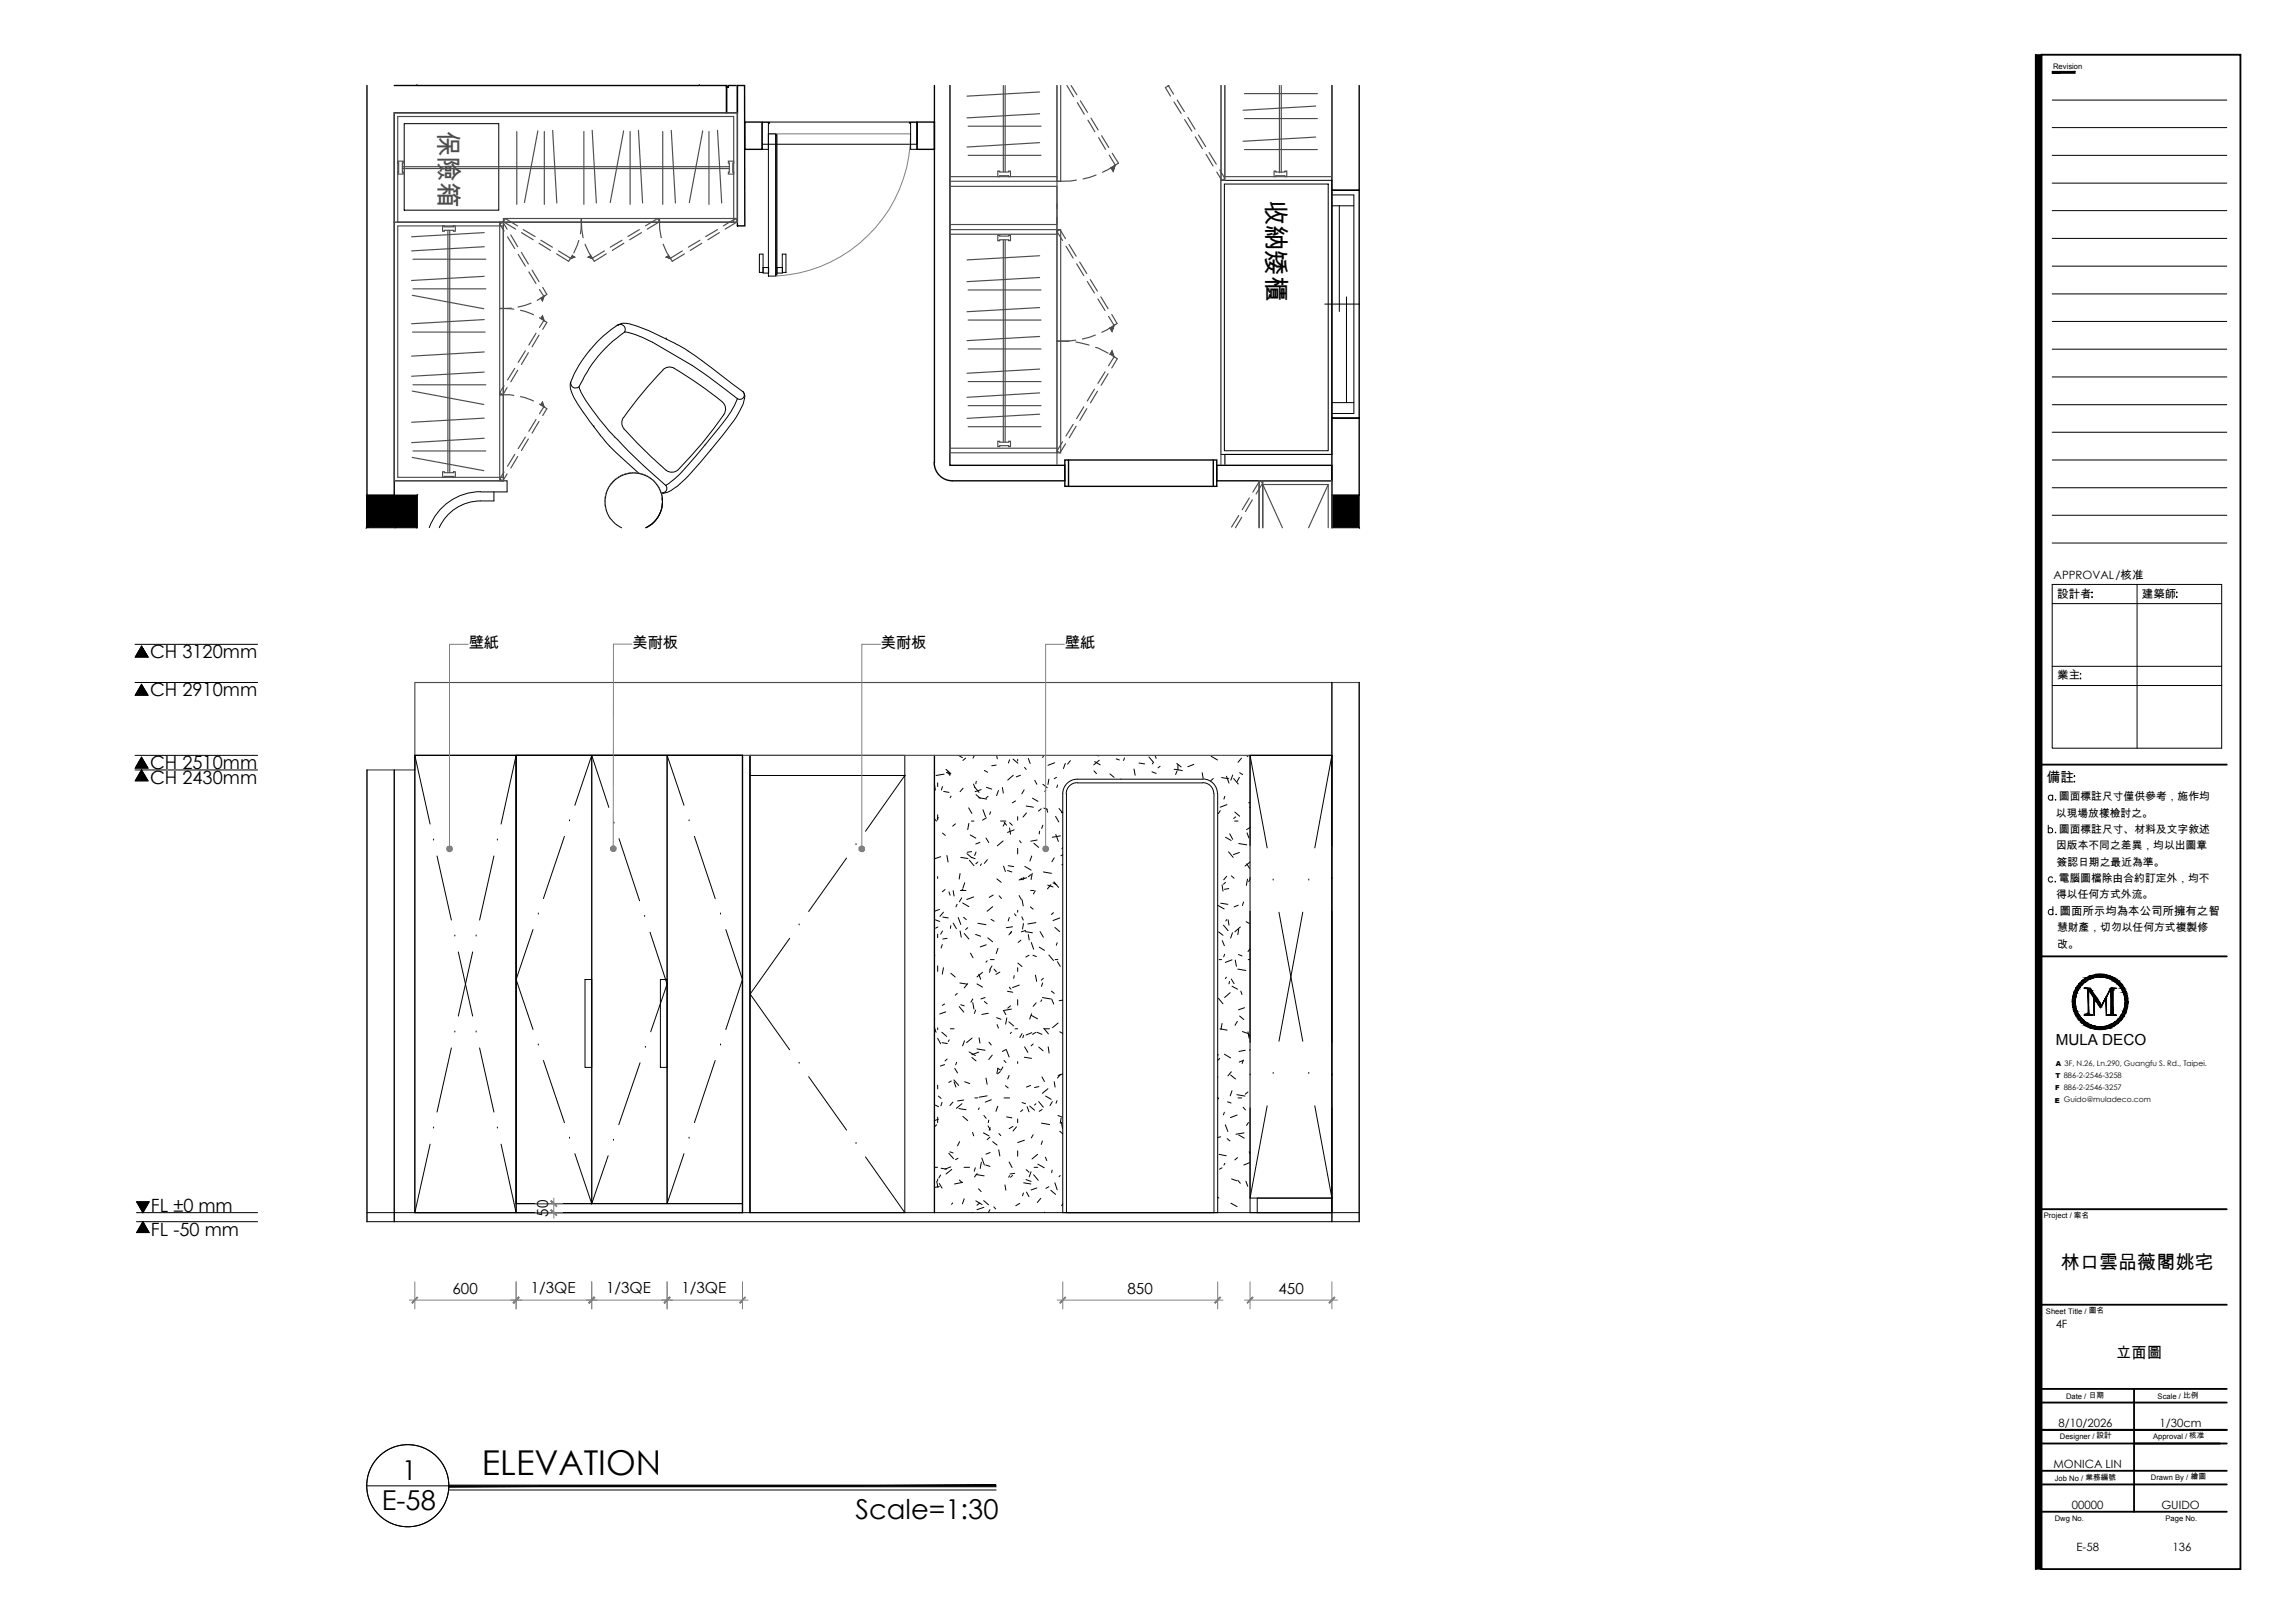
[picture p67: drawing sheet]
<svg xmlns="http://www.w3.org/2000/svg" width="420mm" height="297mm" viewBox="0 0 420 297" stroke-linecap="round" stroke-linejoin="round" font-family="sans-serif">
<defs><g id="words">
<text font-size="6.3" x="88.2" y="269.9">ELEVATION</text>
<g font-size="5">
<text x="73.6" y="270.9">1</text>
<text x="69.9" y="276.3">E-58</text>
<text x="156.6" y="278">Scale=1:30</text>
</g>
<text font-size="4.7" fill="#4c4c4c" x="80.5" y="23.9" transform="rotate(90 80.5 23.9)">保險箱</text>
<text font-size="4.7" x="231.9" y="36.5" transform="rotate(90 231.9 36.5)">收納矮櫃</text>
<text font-size="3.5" x="377.3" y="232.3">林口雲品薇閣姚宅</text>
<g font-size="3.3">
<text x="27.5" y="120.5">CH 3120mm</text>
<text x="27.5" y="127.5">CH 2910mm</text>
<text x="27.5" y="143.5">CH 2430mm</text>
<text x="27.5" y="140.8">CH 2510mm</text>
<text x="27.6" y="221.7">FL ±0 mm</text>
<text x="27.6" y="226.2">FL -50 mm</text>
</g>
<g font-size="2.8">
<text x="85.8" y="118.6">壁紙</text>
<text x="115.8" y="118.6">美耐板</text>
<text x="161.2" y="118.6">美耐板</text>
<text x="194.9" y="118.6">壁紙</text>
<text x="376.3" y="191.3">MULA DECO</text>
<text x="100.3" y="222.7" transform="rotate(-90 100.3 222.7)">50</text>
<text x="82.8" y="236.9">600</text>
<text x="97.2" y="236.6">1/3QE</text>
<text x="111" y="236.6">1/3QE</text>
<text x="124.8" y="236.6">1/3QE</text>
<text x="206.4" y="236.9">850</text>
<text x="234.1" y="236.9">450</text>
<text x="387.4" y="248.5">立面圖</text>
</g>
<text font-size="2.5" x="374.7" y="143.2">備註</text>
<g font-size="2.1">
<text x="376" y="106">APPROVAL/核准</text>
<text x="376.6" y="109.4">設計者</text>
<text x="392.1" y="109.4">建築師</text>
<text x="376.6" y="124.3">業主</text>
<text x="377.1" y="167.4">圖面所示均為本公司所擁有之智</text>
<text x="376.3" y="243.1">4F</text>
<text x="376.9" y="261.2">8/10/2026</text>
<text x="395.4" y="261.2">1/30cm</text>
<text x="375.9" y="268.7">MONICA LIN</text>
<text x="379.3" y="276.2">00000</text>
<text x="395.7" y="276.2">GUIDO</text>
<text x="380.2" y="283.8">E-58</text>
<text x="397.7" y="283.8">136</text>
</g>
<g font-size="2">
<text x="376.4" y="149.5">以現場放樣檢討之。</text>
<text x="376.9" y="146.5">圖面標註尺寸僅供參考，施作均</text>
<text x="376.4" y="155.4">因版本不同之差異，均以出圖章</text>
<text x="376.9" y="152.4">圖面標註尺寸、材料及文字敘述</text>
<text x="376.5" y="158.4">簽認日期之最近為準。</text>
<text x="376.9" y="161.4">電腦圖檔除由合約訂定外，均不</text>
<text x="376.4" y="164.4">得以任何方式外流。</text>
<text x="376.6" y="170.4">慧財產，切勿以任何方式複製修</text>
<text x="376.6" y="173.4">改。</text>
</g>
<g font-size="1.4">
<text x="375.9" y="12.6">Revision</text>
<text x="374.2" y="222.9">Project / 案名</text>
<text x="374.6" y="240.4">Sheet Title / 圖名</text>
<text x="378.2" y="256.1">Date / 日期</text>
<text x="395" y="256.1">Scale / 比例</text>
<text x="377.1" y="263.4">Designer / 設計</text>
<text x="394.2" y="263.4">Approval / 核准</text>
<text x="376.2" y="271">Job No / 業務編號</text>
<text x="393.8" y="270.8">Drawn By / 繪圖</text>
<text x="376.2" y="278.3">Dwg No.</text>
<text x="396.5" y="278.3">Page No.</text>
</g>
<g font-size="1.3">
<text x="376.3" y="197.3">T 886-2-2546-3258</text>
<text x="376.3" y="195.1">A 3F, N.26, Ln.290, Guangfu S. Rd., Taipei.</text>
<text x="376.2" y="201.8">E Guido@muladeco.com</text>
<text x="376.3" y="199.5">F 886-2-2546-3257</text>
</g>
</g></defs>
<!-- layer: I-ELEV4 -->
<path d="M67.2 223.6h181.6M67.2 221.9h181.6" fill="none" stroke="#000" stroke-width=".18"/>
<!-- layer: I-ELEV2 -->
<path d="M75.9 138.2h167.9M248.8 124.9h-172.9v16h-8.7" fill="none" stroke="#4c4c4c" stroke-width=".21"/>
<!-- layer: I-ELEV1 -->
<path d="M135.9 138.2v83.7M137.3 138.2v83.7M171.1 138.2v83.7M243.8 124.9v98.7M248.8 124.9v98.7M67.2 140.9v82.7M72.2 140.9v82.7" fill="none" stroke="#000" stroke-width=".25"/>
<!-- layer: I-WALL-HATCH -->
<g fill="none" stroke="#000" stroke-width=".18">
<path d="M175.5 138.2l.7 .5M176.8 138.8l-.5 .4M178.4 138.2l-.3 .6M182.5 138.2l.1 .7M184.8 139.1l-.2 .5M185.5 138.9l.9 .8M186.3 139v.3M188.3 138.8l.3 .9M191.1 138.3l-.2 .3M193.1 139.6l-1.2 .5M195 139.7l-.3 1M196 139.2l-.5 .7"/>
<path d="M200.4 139.4l1 .6M200.7 138.2l.5 .1M201.3 139.1l-1.1 .9M204.3 138.9l.6 .2M205.9 138.7l-.2 .5M208.5 139.6l1.1 .2M210.4 138.5l.8 1.1M211.2 139.6l-.3 .2M211.5 138.2l.2 .6M215.4 139.7l.8 .7M215.6 139.9v1.1M218.6 139.9l-1.1 .4"/>
<path d="M221.7 138.4l1.2 .7M227.3 138.8l-.6 .7M228.2 138.2l.3 .3M171.1 143.5l.1 1.1M171.1 149.9l.4 .4M171.7 143.3v.7M171.7 149.1v1M171.8 149.6l-.2 .3M172.2 156.8l-1.1 .4M172.6 144l-.3 .6M172.6 152.5l.5 .4M172.8 144.9l.9 .1"/>
<path d="M172.8 141.7l-1.4 .2M173.2 140.8l.9 .8M173.3 141.4l.7 .3M173.4 156.6l.2 1.2M173.5 141.2l.4 .7M174.1 145.7l-.2 .3M174.9 150.8l-.5 .4M175.8 159.9l-.2 1M175.9 156.9l1.3 .2M176.3 144.3l-.5 .6M177 156.2l.9 .8M177.3 147.9l.6 1"/>
<path d="M177.4 150.7l-.2 1.1M177.5 157.4l.8 1M177.6 152.8l1 .6M177.8 150.3h.5M177.9 155.9l-.8 .1M177.9 156.9l.6 .3M178.2 143.5l.3 .6M178.4 144l.8 1M178.7 155.9l-.3 .7M178.7 145.4l.8 .7M178.7 143l-.1 .5M179 157.8l-.4 .3"/>
<path d="M179.2 146l1.4 .2M179.4 154.2l-.8 .3M179.6 144.5l-1.1 .4M179.7 158.1l-.2 .3M180 148.2l.4 1.3M180.2 141l.6 .3M180.5 153.4l.5 .8M180.6 149.7l-.7 .4M180.6 144.1l1 .3M180.8 157.3l-.6 .7M180.9 145.7l-.4 .4M181.4 148.6l-.2 .4"/>
<path d="M182.4 140l-.8 .2M182.8 144.7l-.3 .9M183.2 150.3h1M183.5 144.1l.2 1M183.6 153.9l-1 .9M183.7 158.5l.4 1M183.9 150.5l.4 .5M184 150.6l-.4 .6M184.4 159.3l.9 .3M184.6 158.4l1 .2M184.8 151.5l.2 1.2M184.8 150.6l.5 .4"/>
<path d="M185.5 141.9l-1 .9M185.7 151.9l-1.3 .4M185.9 146.6l-.6 .3M186.3 149.5v.6M186.3 155.3v1M186.6 153.9l.3 .3M186.8 141.9l-.7 .3M187.5 144.6l-.4 .7M187.6 140.4l.3 .4M187.6 158.6l1.2 .6M187.9 147.5l1.3 .2M187.9 148.8l-.6 .7"/>
<path d="M188.9 156.7l-.3 .9M189 159.8l-.2 1.2M189 146.1l1 .6M189.3 154.3l.9 .8M189.4 142.8l.4 .7M189.9 153.7l-1.2 .3M190.3 152.1l-.1 .5M190.6 148l-.5 .4M190.9 151l-.2 .6M190.9 143.5l.8 .7M191 159.6l1.5 .2M191.1 147.9l.6 .2"/>
<path d="M191.5 144.6l-.2 .3M191.6 148l.2 .7M192 142.6l-.1 1M193 157l-.4 .7M193.3 149.4l.5 1M193.3 152.7l.5 1.3M193.4 142.3l-.4 .2M193.6 143.7l-.1 .4M193.9 148l.7 .8M194.1 153l-1.4 .2M194.6 148.7h-.3M194.6 158.2l-.2 .1"/>
<path d="M194.6 156.4l-.4 .2M194.6 155.2l-.2 .1M200.3 141.1l.4 .5M203.2 141.6l.8 .7M205.2 142.6h.1M207.6 140.7l.2 1.2M210.9 141.3l.8 .2M212.4 140.2l-.4 .3M215 140.8l1.5 .2M215.5 141.1l-.3 .7M220.1 141.4l.2 1M222.1 142.5l-.5 .4"/>
<path d="M223.4 148.4l-.3 .5M223.6 142.3l1.4 .2M224.2 145.7l-.1 .5M224.4 153.2l1 .6M224.5 142.1l.5 1.2M224.6 147.3l-1.2 .4M224.9 155.9l.9 1M225.1 152.6l.6 1M225.7 141.8l-.4 1M225.8 142.5l.9 1M226 150.3h.7M226.1 148.6l.8 .8"/>
<path d="M226.2 149.5l-.4 .3M226.8 154.4l1.5 .2M226.9 156l-1.1 .4M226.9 142.3l-.4 .7M226.9 141.4l.6 .4M228.3 158.1l.5 .8M228.3 152.4l.3 1M228.8 147.8h.1M228.9 146.9h-.3M228.9 151.5l-.7 .3M228.9 157.8l-1 .7M171.1 163h.1"/>
<path d="M171.2 174.8l-.1 .1M171.2 168.3l.8 .3M171.7 160.4v.4M171.7 171v.6M171.7 176.8v1M171.7 169.7l-.4 .2M172 166.4l-.8 .3M172.5 172.9l-.2 .6M172.6 170.4l-.4 .6M172.6 167.8l1 .2M172.7 166.9l-.6 .8M172.7 177.1l-.2 1.2"/>
<path d="M173 162.8l-.5 .4M173.4 171.7l-.8 .2M173.7 163.2l.2 .7M174.1 169.4l-.1 .5M174.1 178.1l.8 .7M174.5 163l.2 1M174.5 168.9l.6 1.1M175.2 165.5l-.2 .5M175.4 167.9l.5 1.3M175.7 179.9l1.3 .2M175.8 170.4l.2 1.1M175.8 163h1"/>
<path d="M176.1 164.3l-.5 .7M176.2 165.3l1.2 .6M176.3 162.7l-.2 .3M176.4 167.9l.5 .4M176.5 170.8l.9 1.1M176.6 161.6l-.3 .9M177.2 169.8l-.4 .3M177.7 174.4l.4 .9M178.3 164.2l-1.3 .4M178.6 171l.9 .4M179 169l1.5 .2M179.2 178.3l.3 .9"/>
<path d="M179.9 178l-1 .8M180.6 172.9l-1.1 .4M180.7 175.8l-.2 .3M180.8 171.6l.9 .8M181.3 175.6h.7M181.3 177.5l-.2 .5M181.4 168.3l.6 .3M181.6 176.8l-.4 .7M181.7 165.9l-1 .9M181.8 163.8l-.7 .4M182 177.4l.4 .5M182.5 160.9l.8 .6"/>
<path d="M182.7 173.6l-.3 .9M182.9 163.9l.4 .6M183 177.9l-.7 .4M184.8 167.9l-.2 .7M185.2 170.5l-.2 .3M185.2 170.5l-.5 .6M185.4 169.6l-1.2 .2M185.7 178.5l-.1 .6M185.7 167.2l.3 .4M186.3 166.6v.3M186.3 177.1v.7M186.4 176.3l.7 .6"/>
<path d="M186.6 163.9l.4 .7M186.9 172.1l-.5 .4M187.1 167.8l.2 .6M187.1 164.7l.2 1.1M187.2 160.7l-.6 .4M187.4 169l-.2 1M187.5 160.6l-.2 .4M187.7 170.5l1.3 .2M187.7 170.3l-.7 .2M188 160.6l-1.1 .4M188.3 171.1l.1 .9M188.4 174.8l-.6 .4"/>
<path d="M188.6 166l.5 .4M188.7 163h.6M188.8 160l-.5 .5M188.8 172.5l.4 1.2M189.1 174.8l.6 .3M189.5 163.1l-.3 .5M189.6 178.5l.2 1.1M189.7 168.9l-1.5 .2M190.2 173.3l1 .6M190.4 170.5l.6 1M190.9 179.9l-.2 .6M191 179.1l-.4 .3"/>
<path d="M191.8 162l1 .3M192 174.8l.9 1M192.4 161.9l-.6 .8M192.8 161.6l.6 .3M192.9 167l-.4 .4M193 161.4l.8 1M193.1 169.7l.9 .8M193.2 175.6h.5M193.5 172.5l-.1 .5M193.6 176l.5 .9M194 168l-1.2 .5M222.9 165.7l1.2 .7"/>
<path d="M223.1 170.5l.8 .7M223.2 175.6h.4M223.5 165.3l1.3 .2M223.7 162l.2 1.1M223.8 172.2l.4 .9M224 169.3l.8 1M224.2 174.7l-.2 .4M224.4 161.5l-.4 .3M224.5 178.8l-.2 .3M224.6 160.4l-.6 .6M224.6 168.3l-.2 .3M224.8 168.3l.2 1"/>
<path d="M225 162.6l-.8 .2M225.1 179.6l-.1 .5M225.4 179.2l.5 .8M225.4 160.3l.5 .4M225.6 175.7l-1.3 .4M225.6 170.7l-.3 1M226.1 175.7l.3 1.2M226.6 177.4l1.5 .2M226.7 165.7l-.8 .3M226.7 174.7l.7 .2M226.8 170.1l-.2 1M227.1 169.7l-1 .8"/>
<path d="M227.7 165.1l-.2 .6M228.1 168.7l.6 .3M228.4 160.9l-.2 1.1M228.5 175.6h.4M228.9 173.7l-.4 .4M228.9 160.9l-.3 .5M171.1 188.1l.3 .8M171.1 186.3v.3M171.7 188.1v.4M171.7 198.6v.7M171.7 190l.5 1M172.4 188.9l.9 .8"/>
<path d="M172.5 190.8l.9 .2M172.9 194.8l-.7 .3M172.9 183.8l-.4 .2M173.1 185.2l-1.1 .4M173.4 193.8l-.4 .4M173.8 190.3l-.2 .3M174 188.3h.7M174.2 197.9l-.5 .2M174.6 197.6l.9 1.1M174.7 198l.3 1M174.8 195.5l.5 .9M175.1 194.4l-.1 .5"/>
<path d="M175.3 181.8l-.4 .3M175.6 184.2l.8 1M175.9 183.9l.6 .2M176.6 190.5l-.4 .9M176.6 198l.9 .3M177.2 180l-.7 .8M177.4 192.5l1.2 .7M177.9 193.5l.8 .7M178 190l-1 .8M178.1 182.8l-.3 .6M178.1 183.5l.2 1.2M178.6 184.9l-.2 .6"/>
<path d="M178.9 180.1l1 .6M178.9 192l1.4 .2M179.2 192.6l-1.3 .4M179.2 189.9l.2 1M180.2 183.3l.5 .4M180.3 182.6l-.7 .2M180.5 197.3l.2 1.1M180.9 185.4l-1.2 .3M181.1 190.7l.4 .5M181.7 193.1l-.7 .8M182.5 186.3l.8 .2M182.5 187.5l.3 .7"/>
<path d="M182.6 195.5l.6 .4M182.7 195.5l-.2 1M183.1 196.1l-.5 .4M183.6 195.3l-.3 .5M183.7 185l.5 .7M183.8 194.1l.4 .4M184.1 198.7l.5 .4M184.2 192.1l-.7 .3M184.3 192.2l.4 1.2M184.3 186.3l-.2 1.1M184.4 181.4l1 .2M184.7 187l.9 .8"/>
<path d="M184.7 196.8l-.2 .7M184.8 180.7l.3 .3M185 184.1l-.5 .4M185.2 184.7l-1.5 .2M185.2 188.9l-.2 .3M185.8 188.3h.5M186.3 183v1M186.3 194.3v.3M186.6 180.3l-1.2 .4M187.1 189.2l-.4 .7M187.4 189.5l-.2 .4M187.5 193.5l1.3 .2"/>
<path d="M187.6 191.6l.6 1M188.7 198.7l-.8 .3M188.8 185.8l1.1 .7M188.8 185.5l-.3 1M188.9 189l-1.1 .4M189.1 191.1l-.3 .3M189.6 189l-.6 .3M189.7 183.5l-.6 .7M189.8 188.9l1 .4M190.2 191.6l.8 .7M190.2 198.9l-.8 .1M190.7 183l-.2 .3"/>
<path d="M190.8 197.1l.4 .8M190.8 182.6l1.5 .2M191.1 188.2l.8 1M191.2 188.3h1M191.9 199.2l-1.1 .9M191.9 191.6l.2 1.1M192.5 181.4l.5 .4M192.5 182.8l.4 1M193 198l.2 1M193.7 187.2l-1 .9M194 188.8l.6 .3M194.1 196.7l-.5 .6"/>
<path d="M194.6 183l-.7 .2M194.6 196.5l-.9 .3M222.9 197.1h.1M223 193l-.1 .2M223.1 182.7l.8 1M223.3 193.7l-.4 .4M223.4 188.3l1.3 .2M223.7 187.3l-.2 1.2M224.2 192.9l1.1 .7M225.2 181.7l-1 .9M225.3 196.8l.9 .7M225.4 196.2l-.6 .7"/>
<path d="M225.6 199.6l-.4 1M225.6 180.5l1 .5M226.5 186.9l-.4 .7M226.9 186l.8 .6M227.2 181.4l.2 .6M227.5 188.8l.9 .3M227.6 194.1l-.7 .3M227.6 194l-.2 .6M227.8 184.4l-1.1 .4M228 192.2l-1.2 .2M228.5 199.8l-.5 .5M228.5 188.8l.2 1.2"/>
<path d="M228.5 189.2l.4 .4M228.9 192.1l-.1 .1M171.2 213.6h.5M171.2 202.3l.6 .3M171.5 205.9l-.4 .3M171.5 216.2l.2 1.1M171.7 204.5v1M171.7 215.8v.3M171.8 204.8l-.7 .3M171.8 200.6l.5 .4M172 217.2l-.9 .1M172 216.6l.5 .9"/>
<path d="M172.2 215l-.3 .6M172.3 213.8l1 .2M172.5 201.7l-.2 .7M173.7 211.1l.9 1M173.9 210.8l.6 .2M174.1 213.6l-1.1 .4M174.2 214l-1 .9M174.5 201.7l-.6 .6M175.4 212l-.5 .2M175.6 202.9l1.3 .2M175.6 216l.5 .4M175.7 208.9l-.4 .8"/>
<path d="M176.1 202l-1 .8M176.2 216.4l-1.4 .3M176.3 204.3l.9 .8M176.4 201.3l-1.1 .2M176.5 213.6h1M176.5 219.4l-.3 .9M178.1 207.2l.2 .7M178.5 200.9h.5M178.6 213.7l-.2 .7M178.6 219.8l1.2 .7M178.7 215l1.5 .2M178.9 214.8l-.5 .6"/>
<path d="M179.2 217.6l.4 .5M179.3 202.8l-.2 .3M179.7 212.7l-.2 1.2M179.7 211.9l.5 1.3M180 207.3l1.1 .6M180.1 219.7l.9 .8M180.1 204.2l.5 .5M180.5 213.2l.7 .3M180.7 200.6l-1.5 .2M180.9 206.1l.4 .7M181 205l-.1 .5M181.2 208.1l-.5 .5"/>
<path d="M181.3 210.9l-.8 .3M181.3 206.4l-.2 .5M181.5 201.3l-1.1 .4M181.7 208.9l.8 .7M182.7 202.5l-.4 .9M182.8 210.4l.2 1.2M182.9 207.5l.3 .3M183.8 200.9h1M184 216.9l.2 .9M184.3 204.4l1 .2M184.7 212.7l.6 1M184.8 215.2l-.1 .3"/>
<path d="M185.4 215.1l-.4 .4M185.5 206.1l-.8 .5M185.8 214.7l-.9 .2M186.1 206.2l-.6 .8M186.3 204.8v.7M186.3 210.6v1M187.1 201.8l.6 .2M187.2 203.1l-.3 .3M187.4 218.3l-.2 .5M187.4 216.5l1.3 .2M187.5 208.7l-1.2 .4M187.8 215.9l1 .3"/>
<path d="M187.9 214.1l.5 .4M187.9 218.2l.5 .8M188 202.6l.4 .9M188.5 202.4l.9 .8M188.8 214.4l-.4 1M189.1 207.7l-.3 .6M189.2 215l.9 1M189.3 213.6h.7M189.7 202l-.3 .3M189.8 217.4l-1 .4M189.9 211.3l-1 .8M190 213l1.2 .7"/>
<path d="M190.2 201.6l.8 1M190.5 219.3l-.6 .8M190.7 205.6l1.5 .2M190.8 203.1l-.6 .3M190.8 208.8l-.2 .7M191.4 211.8l.2 .6M191.4 200.6l1 .6M192 217.2l-.5 .3M192.4 217.8l.9 .8M192.6 214.2l-.1 .4M192.7 201.6l-.5 .7M193.1 216.5l.4 1.2"/>
<path d="M193.5 201.5l-.2 .4M193.7 204.2l.8 .3M194 207l.6 .5M194.1 215.1l-.2 .3M194.3 204.6l-.2 1M194.3 205.4l.2 1.1M222.9 200.8l.2 .3M222.9 219.1l.2 .2M223.2 211.3l1.3 .2M223.5 208.1l-.6 .1M223.7 213.7l-.4 .3M224.2 203.6l-.2 .4"/>
<path d="M224.2 212.9l-.1 .3M224.3 205.9l.5 1.2M224.7 208.4l.5 .4M224.7 201.7l.7 .2M225.5 215.8l.9 .3M226.4 200.3l1.5 .3M226.5 204.1l-1.2 .4M226.6 211.9l-.5 .4M226.6 216l.5 .6M226.7 200.9h.6M226.8 207.7l1 .6M227.6 202.6l.4 .5"/>
<path d="M227.8 207.3l-1.5 .3M228.1 216.2l.3 .9M228.6 205.4l-.4 .6M228.7 210.8l.2 .3M228.8 212.8l-1.1 .4M174.4 220.2l-.2 .2M178 221.9h.1M179.4 220.2l-.5 .4M180.1 221l-1.2 .4M181.2 221.4l-.3 .5M181.9 220.9l.4 .4M186.7 220.2l-.7 .5"/>
<path d="M191.3 221.9h-.1M194.6 220.3l-.2 .4M225.3 220.2l1.2 .6"/>
</g>
<!-- layer: I-ELEV252 -->
<g fill="none" stroke="#000" stroke-width=".18">
<path d="M75.9 138.2h18.6v83.7h-18.6zM75.9 138.2l2.8 12.6M94.5 138.2l-2.8 12.6M122.1 138.2l3.1 9.2M137.3 138.2h28.4v3.7h-28.4zM228.9 138.2h14.9v83.7h-14.9zM228.9 138.2l3.1 17M243.8 138.2h-14.9v16.6M243.8 138.2v16.6M243.8 138.2l-3.1 17M79.4 153.7h.1M80 156.7l2.6 11.7"/>
<path d="M90.4 156.7l-2.6 11.7M91.1 153.7h.1M103.3 153.1l-3.8 11.4M104.3 150.2h.1M105.2 147.4l3.1-9.2 3.2 9.6M112.4 150.7h.1M113.3 153.5l3.8 11.4M126.2 150.2h.1M127.1 153.1l3.8 11.4M155 157l-7 9.8M156.7 154.6h.1M165.7 141.9v80h-28.4v-80h28.4l-7.2 10.2"/>
<path d="M195.2 145.3v76.6h27.1v-76.6M197.2 143.2a2.01 2.01 0 0 0-2 2.1M197.2 143.3h23M220.2 143.2a2.01 2.01 0 0 1 2 2M220.2 142.6a2.69 2.69 0 0 1 2.7 2.6M220.3 142.6h-23.1a2.65 2.65 0 0 0-2.6 2.7v76.6h28.3v-76.6M83.3 171.3h.1M83.9 174.2l2.6 11.8M86.5 174.2l-2.6 11.8M87.2 171.3h.1M97.6 170.1l-3.1 9.2 3.1 9.1M98.6 167.3h.1"/>
<path d="M107.1 179.3h1.2v16.1h-1.2zM118 167.7h.1M119 170.6l3.1 9.5-3 8.7M120.9 179.3h1.2v16.1h-1.2zM131.9 167.3h.1M132.9 170.1l3 9.2-3 9.1M144.6 171.7l-7.3 10.2 7.3 10.2M146.3 169.3h.1M228.9 160.8h.1M228.9 166.8v24M233.1 161.1h.1M234.1 166.9l4.4 23.7"/>
<path d="M238.5 166.9l-4.4 23.7M239.6 161.1h.1M243.8 160.8h.1M243.8 166.8v24M82.6 191.8l-2.6 11.7M83.3 188.9h.1M87.2 188.9h.1M87.8 191.8l2.6 11.7M98.6 191.2h.1M99.5 194.1l3.8 11.4M117.2 194.5l-3.9 11.4M118.2 191.7h.1"/>
<path d="M130.9 194.1l-3.8 11.4M131.9 191.2h.1M146.3 194.6h.1M148 197l7 9.8M228.9 196.8h.1M233.1 196.5h.1M239.6 196.5h.1M243.8 196.8h.1M78.7 209.4l-2.8 12.5M79.4 206.4h.1M91.1 206.4h.1M91.7 209.4l2.8 12.5"/>
<path d="M104.3 208.3h.1M105.2 211.1l3.1 9.2 3-8.8M112.3 208.7h.1M125.2 211.1l-3.1 9.2M126.2 208.3h.1M156.7 209.3h.1M158.5 211.7l7.2 10.2M228.9 202.8v16.5h14.9v-16.5M230.2 219.3h13.6v2.6h-13.6zM232 202.4l-3.1 16.9M240.7 202.4l3.1 16.9"/>
</g>
<!-- layer: I-ELEV5 -->
<path d="M75.9 138.2h60v83.7h-60zM94.5 138.2h41.4v83.7h-41.4zM94.5 138.2h41.4v82.1h-41.4zM94.5 138.2h13.8v82.1h-13.8zM108.3 138.2h13.8v82.1h-13.8zM122.1 138.2h13.8v82.1h-13.8z" fill="none" stroke="#000" stroke-width=".18"/>
<!-- layer: I-ELEV-TEXT -->
<g fill="#000" stroke="#000" stroke-width=".18">
<path d="M25.9 125.3l1.2 1.9h-2.3zM25.9 138.6l1.2 2h-2.3zM25.9 140.9l1.2 2h-2.3zM25 219.9h2.3l-1.1 2zM26.2 223.6l1.1 2h-2.3z"/>
<path d="M25.9 118.3l1.2 2zM25.9 118.3l1.2 2h-2.3z"/>
</g>
<path d="M24.7 117.9h22.5M25.9 118.3l1.2 2h-2.3zM24.7 124.9h22.5M24.7 138.2h22.5M25.9 125.3l1.2 1.9h-2.3zM25.9 138.6l1.2 2h-2.3zM24.7 140.9h22.5M25.9 140.9l1.2 2h-2.3zM25 219.9h2.3l-1.1 2zM25 221.9h22.2M25 223.6h22.2M26.2 223.6l1.1 2h-2.3z" fill="none" stroke="#000" stroke-width=".18"/>
<!-- layer: I-DWGTITLE -->
<g fill="none" stroke="#000" stroke-width=".18">
<path d="M67.2 271.9h15M82.1 272.7h100.3"/>
<circle cx="74.7" cy="271.9" r="7.5"/>
</g>
<path d="M82.2 271.8v.3l100.1-.3zM82.2 272.1l100.1-.3v.3z" fill="#000" stroke="#000" stroke-width=".18"/>
<!-- layer: I-ELEV-DIM -->
<g fill="none" stroke="#808080" stroke-width=".18">
<path d="M101.4 219.3v3.7M74.9 237.9h62M75.9 234.6v5M94.5 234.6v5M98 220.3h5M98 221.9h5M108.3 234.6v5M122.1 234.6v5M135.9 234.6v5M193.5 237.9h30.4M194.6 234.6v5M222.9 234.6v5"/>
<path d="M227.8 237.9h17.1M228.9 234.6v5M243.8 234.6v5"/>
</g>
<!-- layer: 0 -->
<g fill="#808080" stroke="#808080" stroke-width=".18">
<path d="M122.6 237.4l-.9 1.1 1-1zM122.6 237.4l-.9 1.1-.1-.1z"/>
<path d="M136.4 237.4l-1 1 .1 .1zM136.4 237.4l.1 .1-1 1z"/>
<path d="M108.8 237.4l-.9 1.1 1-1zM108.8 237.4l-.9 1.1-.1-.1z"/>
<path d="M122.6 237.4l-1 1 .1 .1zM122.6 237.4l.1 .1-1 1z"/>
<path d="M95 237.4l-.9 1.1 .9-1zM95 237.4l-.9 1.1-.2-.1z"/>
<path d="M108.8 237.4l-1 1 .1 .1zM108.8 237.4l.1 .1-1 1z"/>
<path d="M76.4 237.4l-.9 1.1 1-1zM76.4 237.4l-.9 1.1-.1-.1z"/>
<path d="M95 237.4l-1.1 1 .2 .1zM95 237.4v.1l-.9 1z"/>
<path d="M195 237.4l-.9 1.1 1-1zM195 237.4l-.9 1.1-.1-.1z"/>
<path d="M222.3 238.4l.2 .1 .9-1.1zM223.4 237.4l.1 .1-1 1z"/>
<path d="M229.3 237.4l-.9 1.1 1-1zM229.3 237.4l-.9 1.1-.1-.1z"/>
<path d="M243.3 238.4l.1 .1 .9-1.1zM244.3 237.4l.1 .1-1 1z"/>
<path d="M157.8 155.3v.6l-.3-.1zM157.3 155.6l.2 .2 .3-.5zM157.3 155.3h.5l-.5 .3z"/>
<path d="M157.3 155.1l.5 .2h-.5zM157.3 155.1l.5 .2-.3-.4zM157.5 154.9l.3-.1v.5z"/>
<path d="M157.8 154.8l.2 .1-.2 .4zM158 154.9l-.2 .4 .4-.2zM157.8 155.3l.4-.2v.2z"/>
<path d="M157.8 155.3h.4v.3zM157.8 155.3l.2 .5 .2-.2zM157.8 155.3l.2 .5-.2 .1z"/>
<path d="M191.4 155.3v.6l-.2-.1zM191 155.6l.2 .2 .2-.5zM190.9 155.3h.5l-.4 .3z"/>
<path d="M191 155.1l.4 .2h-.5zM191 155.1l.4 .2-.2-.4zM191.2 154.9l.2-.1v.5z"/>
<path d="M191.4 154.8l.3 .1-.3 .4zM191.7 154.9l-.3 .4 .5-.2zM191.4 155.3l.5-.2v.2z"/>
<path d="M191.4 155.3h.5v.3zM191.4 155.3l.3 .5 .2-.2zM191.4 155.3l.3 .5-.3 .1z"/>
<path d="M112.3 155.3v.5h-.2zM111.8 155.6l.3 .2 .2-.5zM111.8 155.3h.5l-.5 .3z"/>
<path d="M111.8 155.1l.5 .2h-.5zM111.8 155.1l.5 .2-.2-.4zM112.1 154.9l.2-.1v.5z"/>
<path d="M112.3 154.8l.2 .1-.2 .4zM112.5 154.9l-.2 .4 .4-.2zM112.3 155.3l.4-.2 .1 .2z"/>
<path d="M112.3 155.3h.5l-.1 .3zM112.3 155.3l.2 .5 .2-.2zM112.3 155.3l.2 .5h-.2z"/>
<path d="M82.3 155.3v.6l-.3-.1zM81.9 155.6l.1 .2 .3-.5zM81.8 155.3h.5l-.4 .3z"/>
<path d="M81.9 155.1l.4 .2h-.5zM82 154.9l-.1 .2 .4 .2zM82 154.9l.3-.1v.5z"/>
<path d="M82.3 154.8l.3 .1-.3 .4zM82.6 154.9l-.3 .4 .4-.2zM82.3 155.3l.4-.2 .1 .2z"/>
<path d="M82.3 155.3h.5l-.1 .3zM82.3 155.3l.3 .5 .1-.2zM82.3 155.3l.3 .5-.3 .1z"/>
<path d="M100.8 219.8l1.1 .9-.9-1zM100.8 219.8l1.1 .9v.1z"/>
<path d="M100.8 221.5l1.1 1v-.1zM100.8 221.5l.2-.1 .9 1z"/>
</g>
<path d="M85.7 117.9h-3.4v37.4M115.7 117.9h-3.4v37.4M161.2 117.9h-3.4v37.4M194.9 117.9h-3.5v37.4" fill="none" stroke="#808080" stroke-width=".18"/>
<!-- layer: I-ELEV-DIM -->
<g fill="#000" stroke="#000" stroke-width=".18">
<path d="M76.3 90.7v5.9h-3.9z"/>
<path d="M67.1 90.7h9.2l-9.2 5.9zM67.1 96.6h5.3l3.9-5.9z"/>
<path d="M243.8 90.7l5 5.9h-5zM243.8 90.7l5 5.9v-5.9z"/>
</g>
<path d="M67.1 90.7h9.2v5.9M248.8 90.7h-5v5.9" fill="none" stroke="#000" stroke-width=".25"/>
<!-- layer: I-WALL -->
<g fill="none" stroke="#000" stroke-width=".25">
<path d="M67.2 15.6v75.1h5v-70.1h60.8v-5h-60.8M134.7 15.6h-1.3v.4h-.4v-.4v5h2v-5M135 15.6h1.3l.1 25.7h-1.4zM171.1 15.6v69.1M173.9 15.6v69.6h21v2.8h-20.5M243.8 15.6v19.2h5v-19.2M136.4 22.3h3.1v5h-3.1zM167.9 22.3h3.2v5h-3.2zM243.8 34.8h5v41.7h-5zM243.8 76.5h5v14.2h-5zM76.3 90.7v5.9M171 84.7a3.3 3.3 0 0 0 3.3 3.3"/>
<path d="M194.9 84.2h.7v4.8h-.7zM195.6 89h26.5M195.6 84.2h26.5M222.1 84.2h.7v4.8h-.7zM222.8 85.2h21v2.8h-21z"/>
</g>
<path d="M76.3 15.6h.1M76.3 15.6h51.7M128 15.6h.1" fill="none" stroke="#000" stroke-width=".18"/>
<!-- layer: I-EQUIP -->
<path d="M76.3 15.6h51.7" fill="none" stroke="#000" stroke-width=".18"/>
<!-- layer: I-WINDOW -->
<path d="M243.8 35.7h4.1v40h-4.1M243.8 37.7h4.1M245.2 37.7v19.3M242.5 55.7h6.3M246.5 54.3v19.4M243.8 73.7h4.1" fill="none" stroke="#000" stroke-width=".18"/>
<!-- layer: I-WALL-FNS -->
<path d="M72.2 88h20.6v2h-4.8M88 90a10 10 0 0 0-9.4 6.6M88 91.7a8.3 8.3 0 0 0-7.6 4.9M90.4 90v1.7h-2.4" fill="none" stroke="#000" stroke-width=".18"/>
<!-- layer: I-FURN-MLWK-H -->
<g fill="none" stroke="#4c4c4c" stroke-width=".21">
<path d="M173.9 15.6v67.3h19.6M183.7 15.6v15.8M184 15.6v15.8M190.3 16.8l-13.3 .8M194.2 15.6v17.6h-.7v-17.6v16.7h-19.6M195.3 15.6l1.3 2.1M196.1 15.6l1 1.7M197.2 18.8l1.3 2.1M197.8 18.4l1.3 2.2M213.9 15.7l.9 1.5M214 15.6l-.6 .4 .9 1.6M214 15.6l-.2 .2"/>
<path d="M214.9 18.7l1.3 2.1M215.5 18.3l1.3 2.1M223.5 15.6v17.4M223.6 15.6v17.4h.6v-17.4v16.7h19.6v-16.7M227.8 17.1h13.4M234.2 15.6v16M234.6 15.6v16M240.9 19.4l-13.3 .8M72.2 20.6h62.8v20.1h-62.8zM72.8 21.3h61.5v19.4h-61.5zM72.8 29.5h1v.3h-.1v1.7h.1v.4h-1v-.4h.2v-1.7h-.2zM73.7 30.5h59.8"/>
<path d="M73.7 30.8h59.8M92.2 40h14.2v.7h-14.2zM94.6 24.1v13.3M98.5 23.9l-2.5 13.2M99.7 24.1v13.3M101.2 23.9l.7 13.3M106.4 40h14.3v.7h-14.3zM106.9 24.1v13.3M108.4 23.9l.8 13.3M114.2 23.9l-2.5 13.2M115.4 24.1v13.3M116.9 23.9l.7 13.3"/>
<path d="M120.7 40h14.3v.7h-14.3zM121.3 24.1v13.3M122.9 23.9l.8 13.3M128.7 23.9l-2.5 13.2M129.8 24.1v13.3M131.4 23.9l.7 13.3M133.4 29.5h.9v.3h-.1v1.7h.1v.4h-.9v-.4h.1v-1.7h-.1zM173.9 34.1h19.6v7h-19.6M177.2 23.1h13.4M177.2 28.4h13.4M182.7 31.3h.3v.2h1.7v-.2h.3v1h-.3v-.1h-1.7v.1h-.3zM190.3 20.8l-13.3 .8"/>
<path d="M190.3 26.1l-13.3 .8M193.5 32.3v.9h-19.6M194.2 33.2h-.7v51.8M197.1 33l-2.9 .2M199.2 22l1.2 2.1M199.7 21.6l1.3 2.2M200.7 32l-2.4 .8M201.1 25.2l1.3 2.1M201.7 24.8l1.3 2.2M203.1 28.4l1.1 1.8M203.6 28.1l1.2 1.8-.6 .3-.4 1.2-.4-.7M204.3 30.1l-2.5 1.4"/>
<path d="M216.9 21.9l1.3 2.1M217.5 21.5l1.3 2.2M218.8 25l1.3 2.2M219.4 24.7l1.3 2.1M220.8 28.3l1.3 2.1M221.4 27.9l1.3 2.1M223.3 31.1l.9 1.6-.5 .3-.9-1.5M227.8 21.7h13.4M227.8 27.4h13.4M233.3 31.3h.3v.2h1.6v-.2h.4v1h-.4v-.1h-1.6v.1h-.3zM240.9 25.1l-13.3 .8M72.2 40.7h20v47.3h-20z"/>
<path d="M72.8 41.3h19.4v46.1h-19.4zM75.5 54l13.1 2.5M75.6 52.9h13.3M75.6 47.4h13.3M81 41.3h.4v.2h1.6v-.2h.4v1h-.4v-.2h-1.6v.2h-.4zM82 42.1v44.4M82.3 42.1v44.4M88.6 50.6l-13.2 .7M88.6 58.5l-13.2 .8M88.6 45.2l-13.2 .7M88.6 42.6l-13.2 .7M91.5 56.5h.7v15.7h-.7z"/>
<path d="M91.5 40.7h.7v15.8h-.7zM92.8 41.9l-.7-1.2-.6 .3 .8 1.3M92.9 43.3l1.3 2.2M93.5 43l1.3 2.2M93.6 56.4l-1.6 .1 2.1 .1M94.7 41.3l-2.2-1.3-.3 .6 2.2 1.3M94.9 46.6l1.3 2.1M95.3 56.8l2.4 .8M95.5 42.6l2.1 1.3M95.5 46.2l1.2 2.1M95.8 42l2.2 1.3M96.8 49.8l1.3 2.1"/>
<path d="M97.2 55.5l-2.4 .7M97.4 49.4l1.3 2.1M98.7 44.5l2.1 1.3M98.8 58.2l.9 .5M98.8 59.9l.8-1.2 .5 .3-.7 1.3M99 58.3l.3-.5 .3 .9M99 44l2.1 1.2M99.4 52.6l.7 1.3-.5 .4-.8-1.3M99.6 54.2l-.3 .9-.3-.5M99.7 54.1l-1.4 .9M102.2 45.9l2.3 1.4-.4 .5-2.2-1.3M104.4 47.4h.1"/>
<path d="M104.8 46.8l.4 .3-.8 .2M106 44l-1 2.3M106.3 42.8l.1-2.3 .4 3M107.1 44.7l.7 1.5 .7 1.2M108.1 46.8l-.4 .3 .8 .2M110.7 45.9l-2.3 1.4 .4 .5 2.2-1.3M113.9 44l-2.2 1.2M114.2 44.5l-2.1 1.3M117.1 42l-2.2 1.3M117.4 42.6l-2.1 1.3M118.2 41.3l2.2-1.3 .3 .6-2.2 1.3M120.7 40.5l.1 1.4 .3 1.6"/>
<path d="M121.4 44.7l.6 1.5 .8 1.2M122.4 46.8l-.4 .3 .7 .2M124.9 45.9l-2.2 1.4 .4 .5 2.2-1.3M128.1 44l-2.1 1.2M128.5 44.5l-2.1 1.3M131.4 42l-2.2 1.3M131.7 42.6l-2.1 1.3M132.4 41.3l2.3-1.3 .3 .6-2.2 1.3M173.9 42h19.6M173.9 42.9h19.6M177.2 53.1h13.4M177.2 58.6h13.4"/>
<path d="M182.7 43h.3v.2h1.7v-.2h.3v1.1h-.3v-.2h-1.7v.2h-.3zM183.7 43.9v37M184 43.9v37M190.3 50.8l-13.3 .7M190.3 46.8l-13.3 .8M190.3 56.3l-13.3 .8M193.5 42h.7v20.4h-.7zM195.1 43.7l-1-1.7-.6 .4 1 1.6M195.2 45.1l1.3 2.1M195.7 44.7l1.3 2.2M197.1 48.3l1.3 2.1M197.7 47.9l1.3 2.2"/>
<path d="M199.1 51.5l1.3 2.1M199.6 51.2l1.3 2.1M201 54.7l1.3 2.1M201.5 54.3l1.4 2.2M202.9 57.9l1.1 1.6M203.5 57.6l1 1.6-.5 .3-.4 1.1-.4-.5M204.1 59.5l-2.4 1.3M75.5 71.6l13.1 2.4M75.5 60.8h13.3M75.6 70.4h13.3M88.6 68.1l-13.2 .8M88.6 64.4l-13.2 .8"/>
<path d="M88.6 76.5l-13.2 .8M91.5 72.2h.7v15.8h-.7zM92 72.2l2.1 .2M92.3 70.6l-.8 1.3 .6 .3 .7-1.3M94.2 67.4l-1.3 2.1M94.8 67.8l-1.3 2.1M95.3 72.6l2.4 .8M96.2 80l-1.3 2.1M96.2 64.2l-1.3 2.1M96.7 64.5l-1.2 2.2M98.1 76.8l-1.3 2.1M98.1 61l-1.3 2.1"/>
<path d="M98.7 77.1l-1.3 2.2M98.7 61.3l-1.3 2.2M98.8 73.9l.9 .6M98.8 75.7l.8-1.2 .5 .3-.7 1.3M99 74.1l.3-.5 .3 .9M177.2 63.9h13.4M177.2 69.8h13.4M177.2 74.2h13.4M177.2 78.1h13.4M190.3 61.6l-13.3 .7M190.3 67.5l-13.3 .8M190.3 71.9l-13.3 .8"/>
<path d="M190.3 75.8l-13.3 .8M193.5 62.4h.7v20.5h-.7zM196.5 77.7l-1.3 2.1M196.9 62.3l-2.7 .1 1.5 .1M197 62.6l2.4 .5M197 78l-1.3 2.1M198.4 74.5l-1.3 2.1M199 74.8l-1.3 2.1M200.4 71.2l-1.3 2.2M200.5 61.3l-2.3 .7M200.6 63.6l2.3 1M200.9 71.6l-1.3 2.1"/>
<path d="M202.3 68.1l-1.3 2.1M202.9 68.4l-1.3 2.1M203.2 64.8l.4-.6 .4 1.1 .6 .3-1.1 1.7M203.9 65.3l.2 .1M204 65.3l-1.1 1.7M75.5 83.7l13.1 2.4M75.6 82.5h13.3M81 86.3h.4v.2h1.6v-.2h.4v1.1h-.4v-.2h-1.6v.2h-.4zM88.6 80.2l-13.2 .8M92.3 86.4l-.8 1.3 .6 .3 .7-1.3M94.2 83.2l-1.3 2.1M94.8 83.6l-1.3 2.1"/>
<path d="M96.7 80.3l-1.2 2.2M173.9 82h19.6M182.7 80.8h.3v.1h1.7v-.1h.3v.9h-.3v-.1h-1.7v.1h-.3zM194.5 80.8l-1 1.7 .6 .4 1-1.7M223.5 83.2v1.8M224.2 83.2v1.8M226.8 94.3l-1.3 2.2M227.3 94.7l-1.1 1.9M228.7 91.1l-1.3 2.2M229.3 91.5l-1.3 2.1M229.4 90.1l1.2-2.1 .6 .4-1.2 2M231.2 88.7l3.6 7.9"/>
<path d="M243.2 96.6v-7.9h-12v7.9v-8.6h-.7v8.6v-8.6h13.3v8.6M243.2 88.7l-3.6 7.9"/>
</g>
<!-- layer: I-FURN-LOOSE -->
<g fill="none" stroke="#000" stroke-width=".18">
<path d="M74 22.6h17.3v15.9h-17.3zM113.2 59.5a.91 .91 0 0 1 1 .2 .91 .91 0 0 1 .1 1.1M113.2 59.5a2.86 2.86 0 0 1 2.8 0 49.5 49.5 0 0 1 12.5 6.5l7.5 5.7M113.3 59.4a22.2 22.2 0 0 0-8.9 10.9 6.5 6.5 0 0 0 1.6 3.9l3.3 4.6a35 35 0 0 0 6.2 6.5l5.3 4.8M113.4 59.4l-.2 .1M104.5 69.9a.91 .91 0 0 0 .4 1 .91 .91 0 0 0 1.1-.1M108.7 78.1h.1M110.7 63.9l1.6-1.6 2-1.5a13.2 13.2 0 0 1 5.2 1.8l7.2 4.3 3.2 2.2 5.1 3.9a17.8 17.8 0 0 1-3.5 5.4 92.6 92.6 0 0 1-8.1 9.3l-1.5 1.1a100.9 100.9 0 0 1-12.1-12l-.9-1.2a16.6 16.6 0 0 1-2.9-4.8l.8-1.5a21.4 21.4 0 0 1 3.9-5.4zM121.4 67.7l-4.1 4.6-3.1 4.1M122 62h.1M123.4 67.4l4.5 2.9 4.3 3.2M123.4 67.4a1.67 1.67 0 0 0-2 .3"/>
<path d="M132.2 73.5a1.72 1.72 0 0 1 .3 2.3 69.1 69.1 0 0 1-8.6 10.4 1.7 1.7 0 0 1-2-.2 67.7 67.7 0 0 1-7.9-7.9 1.67 1.67 0 0 1 .2-1.7M135.9 71.6a1.5 1.5 0 0 1 .3 1.8 15.6 15.6 0 0 1-3.2 5.4 78.1 78.1 0 0 1-8.9 10.1 5.6 5.6 0 0 1-2.6 1.4M136 71.6a.83 .83 0 0 1 .1 1.2 .83 .83 0 0 1-1.1 .2M120.7 90.1l.7 .2M120.8 90.1h.1M121.9 88.8a.83 .83 0 0 1 0 1.1 .83 .83 0 0 1-1.1 .1"/>
<circle cx="116" cy="91.8" r="5.2"/>
</g>
<g fill="#fff" stroke="#fff" stroke-width=".18">
<path d="M113.8 96.6l7.3-6.1 .1 .4z"/>
<path d="M113.8 96.6l7.3-6.1-.2-.5zM113.8 96.6l7-7 .1 .4zM120.6 89.2l-6.8 7.4 7-7z"/>
<path d="M120.3 88.8l-6.5 7.8 6.8-7.4zM120.1 88.5l.2 .3-6.5 7.8zM119.8 88.1l-6 8.5 6.3-8.1z"/>
<path d="M119.4 87.8l-5.6 8.8 6-8.5zM119 87.5l.4 .3-5.6 8.8zM118.7 87.3l-4.9 9.3 5.2-9.1z"/>
<path d="M118.2 87.1l-4.4 9.5 4.9-9.3zM117.8 86.9l.4 .2-4.4 9.5zM117.4 86.8l-3.6 9.8 4-9.7z"/>
<path d="M116.9 86.6l-3.1 10 3.6-9.8zM116.5 86.6h.4l-3.1 10zM116 86.6l-2.2 10 2.7-10z"/>
<path d="M115.6 86.6l-1.8 10 2.2-10zM115.1 86.6h.5l-1.8 10zM114.7 86.8l-.9 9.8 1.3-10z"/>
<path d="M114.2 86.9l-.4 9.7 .9-9.8zM113.8 87.1l.4-.2-.4 9.7zM113.4 87.3l.4 9.3v-9.5z"/>
<path d="M113 87.5l.8 9.1-.4-9.3zM112.6 87.8l.4-.3 .8 9.1zM112.6 87.8l-.3 .3 1.5 8.5z"/>
<path d="M112.3 88.1l-.3 .4 1.8 8.1zM112 88.5l1.8 8.1-2.1-7.8zM111.7 88.8l-.2 .4 2.3 7.4z"/>
<path d="M111.5 89.2l-.2 .4 2.5 7zM111.3 89.6l2.5 7-2.7-6.6zM111.1 90l-.1 .5 2.8 6.1z"/>
<path d="M111 90.5l-.1 .4 2.9 5.7zM110.9 90.9l2.9 5.7-3-5.2zM110.8 91.4v.4l3 4.8z"/>
<path d="M110.8 91.8v.5l3 4.3zM110.8 92.3l3 4.3-2.9-3.9zM110.9 92.7l.1 .5 2.8 3.4z"/>
<path d="M111 93.2l.1 .4 2.7 3zM111.1 93.6l2.7 3-2.5-2.5zM111.3 94.1l.2 .4 2.3 2.1z"/>
<path d="M111.5 94.5l.2 .4 2.1 1.7zM111.7 94.9l2.1 1.7zM112 95.2l1.8 1.4z"/>
<path d="M112.3 95.5l1.5 1.1zM112.6 95.9l1.2 .7zM113 96.1l.8 .5z"/>
</g>
<!-- layer: I-FURN-MLWK-L -->
<path d="M223.5 33h20.3v50.2h-20.3zM224.2 33.7h19v48.8h-19zM224.2 83.2h19.6" fill="none" stroke="#000" stroke-width=".18"/>
<!-- layer: I-DOOR -->
<path d="M139.5 26.4h28.4" fill="none" stroke="#fff" stroke-width=".18"/>
<path d="M139.5 22.3h28.4l-28.4 4.1zM139.5 26.4h28.4v-4.1z" fill="#fff" stroke="#fff" stroke-width=".18"/>
<path d="M139.5 22.3h28.4v4.1h-28.4zM139.5 22.4h1.4v.1h-.2v4.8h-1.2zM140.7 24.5h1.3v26h-1.3zM142 24.7h.2v25.6h-.2zM166.5 22.4h1.4v4.9h-1.2v-4.8h-.2zM139 46.5h.7v3.4h-.7zM139.7 49h1v1h-1zM142.2 49h1.1v1h-1.1zM143.2 46.5h.7v3.4h-.7z" fill="none" stroke="#000" stroke-width=".18"/>
<!-- layer: WALL -->
<path d="M140.7 24.5h26" fill="none" stroke="#808080" stroke-width=".18"/>
<!-- layer: DOOR -->
<path d="M166.7 24.5a26 26 0 0 1-24.7 26" fill="none" stroke="#808080" stroke-width=".18"/>
<!-- layer: I-FURN-MLWK-H -->
<g fill="#4c4c4c" stroke="#4c4c4c" stroke-width=".18">
<path d="M122.4 46.8l.3 .5-.3-.1zM122 47.1l.4 .1v-.4z"/>
<path d="M108.1 46.8l.4 .5-.4-.1zM107.7 47.1l.4 .1v-.4z"/>
<path d="M104.8 46.8l-.4 .5 .4-.1zM104.8 46.8l.4 .3-.4 .1z"/>
<path d="M99 74.1l.6 .4-.2-.4zM99.3 73.6l.1 .5h-.4z"/>
<path d="M99 58.3l.6 .4-.2-.4zM99.3 57.8l.1 .5h-.4z"/>
<path d="M99 54.6l.6-.4-.2 .4zM99 54.6l.3 .5 .1-.5z"/>
<path d="M203.4 30.7l.8-.5-.2 .5zM203.4 30.7l.4 .7 .2-.7z"/>
<path d="M203.2 60.1l.8-.6-.2 .6zM203.2 60.1l.4 .5 .2-.5z"/>
<path d="M203.2 64.8l.8 .5-.2-.5zM203.6 64.2l.2 .6h-.6z"/>
</g>
<path d="M214 15.6l-.1 .1" fill="none" stroke="#4c4c4c" stroke-width=".18"/>
<!-- layer: 0 -->
<g fill="#000" stroke="#000" stroke-width=".18">
<path d="M383.6 178.3h1.8zM382.9 188.2h3.2l-.7 .2zM384.4 184.3h.3l-.1 .2z"/>
<path d="M372.7 10v277.2l1-277.2zM373.7 10v277.2h-1z"/>
<path d="M375.7 13.4h4.2v-.3zM375.7 13.1h4.2l-4.2 .3z"/>
<path d="M381.2 179.5l-.3 .6 .7-.6zM381.2 179.5l-.3 .6h-.3z"/>
<path d="M381.2 179.4h.4zM381.2 179.4l.4 .1z"/>
<path d="M381.6 179.7l-.4 .5 .6-.5zM381 180.2l.6-.5-.4 .5z"/>
<path d="M381.7 179.6h.2zM381.7 179.6l.1 .1h-.2z"/>
<path d="M381.8 179l-.2 .4 .7-.4zM381.2 179.4l.6-.4-.2 .4z"/>
<path d="M382.3 179.3l-.4 .3 .5-.3zM381.7 179.6l.6-.3-.4 .3z"/>
<path d="M381.9 178.9h.6zM381.8 179h.5z"/>
<path d="M382.4 179.2h.3zM382.3 179.3h.1z"/>
<path d="M382.4 178.7l.1 .2 .7-.2zM381.9 178.9l.5-.2 .1 .2z"/>
<path d="M382.7 179.2l.5-.2h-.3zM382.4 179.2l.5-.2-.2 .2z"/>
<path d="M383.2 178.9h.6zM382.9 179h.3z"/>
<path d="M382.7 178.5l.5 .2 .7-.2zM382.4 178.7l.3-.2 .5 .2z"/>
<path d="M382.9 178.5h1.1zM382.7 178.5h1.2z"/>
<path d="M383.5 178.8h.5zM383.2 178.9h.6z"/>
<path d="M384 178.7l1.5 .1zM383.5 178.8l.5-.1 1.5 .1z"/>
<path d="M383.6 178.3l2.5 .2-.7-.2zM382.9 178.5l.7-.2 2.5 .2z"/>
<path d="M384.9 178.8l.9 .1zM384.9 178.8l.9 .1z"/>
<path d="M385.2 178.9l.8 .1zM385.2 178.9l.8 .1z"/>
<path d="M385.7 179l.9 .2zM385.7 179l.9 .2z"/>
<path d="M384.9 178.5h1.3zM384.9 178.5h1.3z"/>
<path d="M385.1 178.5l1.4 .2-.3-.2zM385.1 178.5l1.4 .2z"/>
<path d="M385.8 178.7l1.3 .2-.6-.2zM385.8 178.7l1.3 .2h-.7z"/>
<path d="M386.3 179.2l.4 .1zM386.3 179.2l.4 .1z"/>
<path d="M386.5 179.3l.8 .3zM386.5 179.3l.8 .3z"/>
<path d="M386.4 178.9l.8 .1zM386.4 178.9l.8 .1z"/>
<path d="M386.6 179l1.2 .4-.6-.4zM386.6 179l1.2 .4h-.4z"/>
<path d="M387.1 179.6l.3 .1zM387.1 179.6l.3 .1z"/>
<path d="M387.2 179.7l.7 .5-.5-.5zM387.2 179.7l.7 .5h-.1z"/>
<path d="M387.4 179.4l.4 .1zM387.4 179.4l.4 .1z"/>
<path d="M387.4 179.5l1 .6-.6-.6zM387.4 179.5l1 .6h-.3z"/>
<path d="M379.5 182.5h.2zM379.5 182.5h.2z"/>
<path d="M379.5 184.3h.2zM379.5 184.3h.2z"/>
<path d="M379.4 183.4l.3 .9-.1-.9zM379.4 183.4l.3 .9h-.2z"/>
<path d="M379.7 185.1h.3zM379.7 185.1h.3z"/>
<path d="M379.5 182.5l.1 .9 .1-.9zM379.5 182.5l.1 .9h-.2z"/>
<path d="M379.5 184.3l.5 .8-.3-.8zM379.5 184.3l.5 .8h-.3z"/>
<path d="M379.9 182.5h.1zM379.9 182.5h.1z"/>
<path d="M379.9 184.2h.1zM379.9 184.2h.1z"/>
<path d="M379.8 183.4l.2 .8-.1-.8zM379.8 183.4l.2 .8h-.1z"/>
<path d="M379.7 181.6h.3zM379.7 181.6h.3z"/>
<path d="M379.7 181.6v.9l.3-.9zM379.7 181.6v.9h-.2z"/>
<path d="M379.7 185.1l.7 .8-.4-.8zM379.7 185.1l.7 .8h-.3z"/>
<path d="M379.9 182.5v.9l.1-.9zM379.9 182.5v.9h-.1z"/>
<path d="M379.9 184.2l.3 .8-.2-.8zM379.9 184.2l.3 .8h-.1z"/>
<path d="M380.1 180.8h.3zM380.1 180.8h.3z"/>
<path d="M380.1 185.9h.3zM380.1 185.9h.3z"/>
<path d="M380.1 181.7l-.1 .8 .2-.8zM380.1 181.7l-.1 .8h-.1z"/>
<path d="M380.1 185l.1 .1zM380.1 185l.1 .1z"/>
<path d="M380.2 185.1l.4 .6zM380.2 185.1l.4 .6h-.1z"/>
<path d="M380.1 180.8l-.1 .8 .4-.8zM380.1 180.8l-.1 .8h-.3z"/>
<path d="M380.1 185.9l.8 .7-.5-.7zM380.1 185.9l.8 .7h-.3z"/>
<path d="M380.6 186.6h.3zM380.6 186.6h.3z"/>
<path d="M380.5 181l-.3 .7 .4-.7zM380.5 181l-.3 .7z"/>
<path d="M380.5 185.7l.2 .1zM380.5 185.7l.2 .1z"/>
<path d="M380.5 180.9h.2zM380.5 180.9l.1 .1z"/>
<path d="M380.5 185.8l.6 .6zM380.5 185.8l.6 .6z"/>
<path d="M380.6 180.1h.3zM380.6 180.1h.3z"/>
<path d="M380.6 180.1l-.2 .7 .5-.7zM380.6 180.1l-.2 .7h-.3z"/>
<path d="M380.6 186.6l1 .6-.7-.6zM380.6 186.6l1 .6h-.4z"/>
<path d="M381 180.3l-.3 .6 .4-.6zM381 180.3l-.3 .6h-.2z"/>
<path d="M381 186.4l.2 .1zM381 186.4l.2 .1z"/>
<path d="M381 180.2h.2zM381 180.2l.1 .1z"/>
<path d="M381 186.5l.8 .5-.6-.5zM381 186.5l.8 .5h-.2z"/>
<path d="M381.2 187.2l.4 .1zM381.2 187.2l.4 .1z"/>
<path d="M381.2 187.3l1.1 .4-.7-.4zM381.2 187.3l1.1 .4h-.5z"/>
<path d="M381.6 187l.3 .1zM381.6 187l.3 .1z"/>
<path d="M381.7 187.1l.7 .3zM381.7 187.1l.7 .3z"/>
<path d="M381.8 187.7l.7 .1zM381.8 187.7l.7 .1z"/>
<path d="M382.3 181.3l.1 4.1v-4.1zM382.3 181.3l.1 4.1h-.1z"/>
<path d="M382.3 185.4l.1 .1zM382.3 185.4l.1 .1z"/>
<path d="M382.3 185.5l.1 .1zM382.3 185.5l.1 .1z"/>
<path d="M382.3 185.6h.1zM382.2 185.6h.2z"/>
<path d="M382.2 185.6l.3 .1zM382.2 185.6l.3 .1z"/>
<path d="M382.3 187.4l.4 .1zM382.3 187.4l.4 .1z"/>
<path d="M382.2 185.7h.3zM382.2 185.7h.3z"/>
<path d="M382.2 185.7h.4zM382.2 185.7h.4z"/>
<path d="M381.9 187.8l1.3 .2-.7-.2zM381.9 187.8l1.3 .2h-.8z"/>
<path d="M382.1 185.7h.5zM382.1 185.7h.5z"/>
<path d="M382.1 185.7h.6zM382.1 185.7h.6z"/>
<path d="M382.1 185.7h.6zM382 185.7h.7z"/>
<path d="M381.6 180.8l1.1 .1zM381.6 180.8l1.1 .1z"/>
<path d="M382.4 187.5l.8 .2zM382.4 187.5l.8 .2z"/>
<path d="M382 180.9l.9 .3-.2-.3zM382 180.9l.9 .3h-.6z"/>
<path d="M382.9 188.2l.7 .2h1.8zM383.6 188.4h1.8z"/>
<path d="M382.3 181.2l.6 .1zM382.3 181.2l.6 .1z"/>
<path d="M382.4 181.3l1.5 1.4-1-1.4zM382.4 181.3l1.5 1.4h-.6z"/>
<path d="M381.6 185.7l1.6 .1zM381.6 185.7l1.6 .1z"/>
<path d="M382.4 188l1.5 .2zM382.4 188l1.5 .2h-1.2z"/>
<path d="M382.9 187.7l.9 .2zM382.9 187.7l.9 .2z"/>
<path d="M383.3 182.8l.2 .6v-.6zM383.3 182.8l.2 .6h-.2z"/>
<path d="M383.3 183.4l.2 2.4v-2.4zM383.3 183.4l.2 2.4h-.2z"/>
<path d="M383.2 187.9h.8zM383.2 187.9h.8z"/>
<path d="M382.7 188.2h1.3zM382.7 188.2h1.3z"/>
<path d="M383.3 182.7l.7 .1-.1-.1zM383.3 182.7l.7 .1h-.7z"/>
<path d="M383.5 182.8l.8 .6-.3-.6zM383.5 182.8l.8 .6h-.5z"/>
<path d="M383.8 183.4l.9 .6-.4-.6zM383.8 183.4l.9 .6h-.5z"/>
<path d="M384.2 184l.5 .3 .2-.3zM384.2 184l.5 .3h-.3z"/>
<path d="M383.5 187.9l1.4 .1 .6-.1zM383.5 187.9l1.4 .1z"/>
<path d="M385.5 182.6l-.6 1.4zM385.5 182.6l-.6 1.4h-.2z"/>
<path d="M385.6 182.4l.1 .2zM385.6 182.4l.1 .2h-.2z"/>
<path d="M385.6 182.6l.1 3.2zM385.6 182.6l.1 3.2z"/>
<path d="M385.2 187.9h.6zM384.9 187.9h.6z"/>
<path d="M385.7 187.7l.1 .2 .2-.2zM385.2 187.9l.5-.2 .1 .2z"/>
<path d="M385.1 188.2h1.1zM384.9 188.2h1.2z"/>
<path d="M386.3 181l-.6 1.4zM386.3 181l-.7 1.4z"/>
<path d="M385.8 188l.4 .2 .3-.2zM385.1 188.2l.7-.2 .4 .2z"/>
<path d="M386 187.7l.6-.2h-.3zM385.7 187.7l.6-.2-.3 .2z"/>
<path d="M386.5 187.4h.2zM386.3 187.5h.3z"/>
<path d="M386.4 181.2l.5 4.2v-4.2zM386.4 181.2l.5 4.2h-.5z"/>
<path d="M386.4 185.4l.5 .1zM386.4 185.4l.5 .1z"/>
<path d="M386.4 185.5l.5 .1zM386.4 185.5l.5 .1z"/>
<path d="M386.4 185.6h.5zM386.4 185.6h.5z"/>
<path d="M386.4 185.6l.6 .1zM386.4 185.6l.6 .1z"/>
<path d="M386.4 185.7h.6zM386.4 185.7h.6z"/>
<path d="M386.3 185.7h.7zM386.3 185.7h.7z"/>
<path d="M386.3 185.7h.8zM386.3 185.7h.8z"/>
<path d="M386.4 181l.5 .2 .2-.2zM386.4 181l.5 .2h-.5z"/>
<path d="M386.4 187.8l.1 .2 .6-.2zM385.8 188l.6-.2 .1 .2z"/>
<path d="M386.4 180.9h.7zM386.4 180.9l.7 .1h-.8z"/>
<path d="M386.2 185.7h.9zM386.2 185.7h.9z"/>
<path d="M386.2 185.7h1zM386.1 185.7h1.1z"/>
<path d="M386.6 187.7h.6zM386.4 187.8h.7z"/>
<path d="M386.7 187.4l.6-.3h-.2zM386.5 187.4l.6-.3-.4 .3z"/>
<path d="M387.2 187h.2zM387.1 187.1h.2z"/>
<path d="M386.4 180.8l1 .1zM386.4 180.8l1 .1h-1z"/>
<path d="M385.9 185.7l1.5 .1zM385.9 185.7l1.5 .1z"/>
<path d="M387.4 187.3l-.2 .4 .6-.4zM386.6 187.7l.8-.4-.2 .4z"/>
<path d="M387.4 187.2h.4zM387.4 187.2l.4 .1z"/>
<path d="M387.8 180.2l.2 .1zM387.8 180.2l.2 .1z"/>
<path d="M387.8 186.5l-.4 .5 .5-.5zM387.2 187l.6-.5-.4 .5z"/>
<path d="M387.9 180.3l.6 .6-.5-.6zM387.9 180.3l.6 .6h-.2z"/>
<path d="M387.9 186.4h.1zM387.9 186.4v.1h-.1z"/>
<path d="M388.1 186.6h.3zM388.1 186.6h.3z"/>
<path d="M388.1 180.1h.3zM388.1 180.1h.3z"/>
<path d="M388.1 180.1l.8 .7-.5-.7zM388.1 180.1l.8 .7h-.3z"/>
<path d="M388.1 186.6l-.3 .6 .6-.6zM387.4 187.2l.7-.6-.3 .6z"/>
<path d="M388.3 180.9l.2 .1zM388.3 180.9l.2 .1z"/>
<path d="M388.3 185.8l-.3 .6 .5-.6zM388.3 185.8l-.3 .6h-.1z"/>
<path d="M388.4 181l.4 .7-.3-.7zM388.4 181l.4 .7h-.1z"/>
<path d="M388.4 185.7h.1zM388.4 185.7l.1 .1z"/>
<path d="M388.6 180.8h.3zM388.6 180.8h.3z"/>
<path d="M388.6 185.9h.3zM388.6 185.9h.3z"/>
<path d="M388.7 181.7h.2zM388.7 181.7h.2z"/>
<path d="M388.7 185.1l-.2 .6 .3-.6zM388.7 185.1l-.2 .6h-.1z"/>
<path d="M388.7 181.7l.4 .8-.2-.8zM388.7 181.7l.4 .8h-.1z"/>
<path d="M388.7 185h.2zM388.7 185l.1 .1z"/>
<path d="M388.6 180.8l.7 .8-.4-.8zM388.6 180.8l.7 .8h-.3z"/>
<path d="M388.6 185.9l-.2 .7 .5-.7zM388.6 185.9l-.2 .7h-.3z"/>
<path d="M389 182.5h.1zM389 182.5h.1z"/>
<path d="M389 184.2h.1zM389 184.2h.1z"/>
<path d="M389 185.1h.3zM389 185.1h.3z"/>
<path d="M389 182.5l.2 .9-.1-.9zM389 182.5l.2 .9h-.2z"/>
<path d="M389 184.2l-.1 .8 .2-.8zM389 184.2l-.1 .8h-.2z"/>
<path d="M389 183.4l.1 .8 .1-.8zM389 183.4l.1 .8h-.1z"/>
<path d="M389.3 182.5h.2zM389.3 182.5h.2z"/>
<path d="M389.3 184.3h.2zM389.3 184.3h.2z"/>
<path d="M389 181.6h.3zM389 181.6h.3z"/>
<path d="M389 181.6l.5 .9-.2-.9zM389 181.6l.5 .9h-.2z"/>
<path d="M389 185.1l-.1 .8 .4-.8zM389 185.1l-.1 .8h-.3z"/>
<path d="M389.3 182.5l.3 .9-.1-.9zM389.3 182.5l.3 .9h-.3z"/>
<path d="M389.3 184.3v.8l.2-.8zM389.3 184.3v.8h-.3z"/>
<path d="M389.3 183.4l.2 .9 .1-.9zM389.3 183.4l.2 .9h-.2z"/>
</g>
<g fill="none" stroke="#000" stroke-width=".34">
<path d="M372.7 10v277.2M373.7 10h36.5v277.2h-36.5zM373.7 10v277.2M373.7 139.9h34M373.7 175h34M373.7 221.3h34M373.7 238.8h34M373.7 256.7h34M373.7 254.2h34M390.7 254.2v22.5M373.7 264.2h34M373.7 261.7h34"/>
<path d="M373.7 276.7h34M373.7 269.2h34M373.7 271.7h34"/>
</g>
<g fill="none" stroke="#000" stroke-width=".18">
<path d="M375.7 18.3h32M375.7 23.4h32M375.7 28.4h32M375.7 33.5h32M375.7 38.6h32M375.7 53.8h32M375.7 48.7h32M375.7 43.6h32M375.7 58.8h32M375.7 79.1h32M375.7 74.1h32M375.7 69h32"/>
<path d="M375.7 63.9h32M375.7 84.2h32M375.7 89.3h32M375.7 94.3h32M375.7 99.4h32M375.7 107h31v29.9h-31zM375.7 110.5h31M383 108.4v.1zM383 109.2v.2zM391.2 107v29.9M398.4 108.4h.2zM398.4 109.3h.2z"/>
<path d="M375.7 121.9h31M375.7 125.5h31M380.8 123.3h.2zM380.8 124.2h.2zM375 151.7a.45 .45 0 0 1 .7 0 .45 .45 0 0 1 0 .6 .45 .45 0 0 1-.7 0M375 151v1.4M375.8 145.7a.45 .45 0 0 0-.7-.1 .45 .45 0 0 0 0 .7 .45 .45 0 0 0 .7-.1M375.8 145.5v1M376.3 146.3v.2l.1-.1M376.3 152.3v.1h.1M379.7 142.1h.2zM379.7 143.1h.2z"/>
<path d="M375.8 160.7a.45 .45 0 0 0-.7-.1 .45 .45 0 0 0 0 .7 .45 .45 0 0 0 .7-.1M375.8 166.7a.47 .47 0 0 0-.7-.1 .47 .47 0 0 0 0 .7 .47 .47 0 0 0 .7-.1M375.8 165.9v1.5M376.3 161.3v.1M376.4 167.3l-.1 .1h.2"/>
</g>
<use href="#words"/>
</svg>
